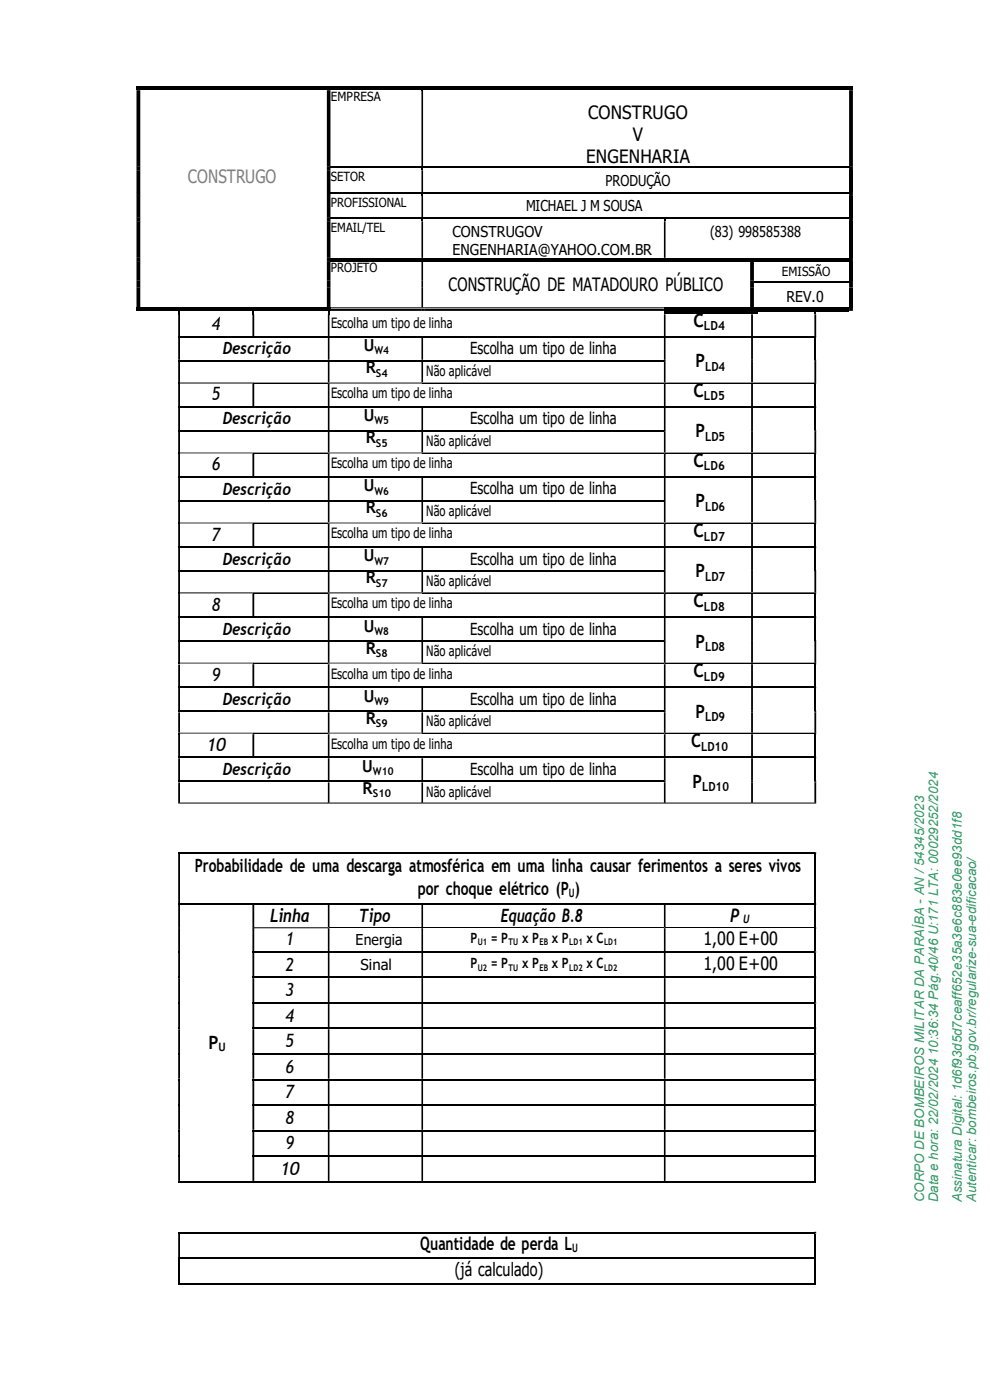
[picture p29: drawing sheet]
<svg xmlns="http://www.w3.org/2000/svg" width="210mm" height="297mm" viewBox="0 0 210 297" stroke-linecap="round" stroke-linejoin="round" font-family="sans-serif">
<defs><g id="words">
<g font-size="3.9">
<text x="124.8" y="25.1">CONSTRUGO</text>
<text x="134.3" y="29.8">V</text>
<text x="124.3" y="34.5">ENGENHARIA</text>
<text x="95.1" y="61.6">CONSTRUÇÃO DE MATADOURO PÚBLICO</text>
<text x="44.9" y="70.1">4</text>
<text x="147.1" y="69.3">C</text>
<text x="147.5" y="77.9">P</text>
<text x="44.9" y="84.9">5</text>
<text x="147.1" y="84.2">C</text>
<text x="147.5" y="92.8">P</text>
<text x="44.9" y="99.8">6</text>
<text x="147.1" y="99.1">C</text>
<text x="147.5" y="107.7">P</text>
<text x="147.1" y="114">C</text>
<text x="44.9" y="114.7">7</text>
<text x="147.5" y="122.5">P</text>
<text x="44.9" y="129.5">8</text>
<text x="147.1" y="128.8">C</text>
<text x="147.5" y="137.4">P</text>
<text x="147.1" y="143.7">C</text>
<text x="44.9" y="144.4">9</text>
<text x="147.5" y="152.3">P</text>
<text x="43.8" y="159.3">10</text>
<text x="146.6" y="158.6">C</text>
<text x="146.9" y="167.2">P</text>
<text x="41.3" y="184.9">Probabilidade de uma descarga atmosférica em uma linha causar ferimentos a seres vivos</text>
<text x="88.6" y="190">por choque elétrico (P )</text>
<text x="57.3" y="195.5">Linha</text>
<text x="76.1" y="195.5">Tipo</text>
<text x="106.3" y="195.5">Equação B.8</text>
<text x="154.9" y="195.5">P</text>
<text x="60.6" y="200.6">1</text>
<text x="149.2" y="200.4">1,00 E+00</text>
<text x="60.6" y="206">2</text>
<text x="149.2" y="205.8">1,00 E+00</text>
<text x="60.6" y="211.4">3</text>
<text x="60.6" y="216.8">4</text>
<text x="44.2" y="222.6">P</text>
<text x="60.6" y="222.2">5</text>
<text x="60.6" y="227.6">6</text>
<text x="60.6" y="233">7</text>
<text x="60.6" y="238.4">8</text>
<text x="60.6" y="243.8">9</text>
<text x="59.4" y="249.3">10</text>
<text x="89.2" y="265.2">Quantidade de perda L</text>
<text x="96.5" y="270.8">(já calculado)</text>
</g>
<text font-size="3.9" fill="#7f7f7f" x="39.9" y="38.9">CONSTRUGO</text>
<g font-size="3.5">
<text x="47.2" y="75.2">Descrição</text>
<text x="77.2" y="74.5">U</text>
<text x="99.7" y="75.1">Escolha um tipo de linha</text>
<text x="77.6" y="79.2">R</text>
<text x="77.2" y="89.3">U</text>
<text x="99.7" y="90">Escolha um tipo de linha</text>
<text x="47.2" y="90">Descrição</text>
<text x="77.6" y="94">R</text>
<text x="47.2" y="104.9">Descrição</text>
<text x="77.2" y="104.2">U</text>
<text x="99.7" y="104.9">Escolha um tipo de linha</text>
<text x="77.6" y="108.9">R</text>
<text x="47.2" y="119.8">Descrição</text>
<text x="77.2" y="119.1">U</text>
<text x="99.7" y="119.8">Escolha um tipo de linha</text>
<text x="77.6" y="123.8">R</text>
<text x="47.2" y="134.7">Descrição</text>
<text x="77.2" y="134">U</text>
<text x="99.7" y="134.7">Escolha um tipo de linha</text>
<text x="77.6" y="138.7">R</text>
<text x="47.2" y="149.6">Descrição</text>
<text x="77.2" y="148.8">U</text>
<text x="99.7" y="149.5">Escolha um tipo de linha</text>
<text x="77.6" y="153.5">R</text>
<text x="47.2" y="164.5">Descrição</text>
<text x="76.8" y="163.7">U</text>
<text x="99.7" y="164.4">Escolha um tipo de linha</text>
<text x="76.9" y="168.4">R</text>
</g>
<g font-size="3.2">
<text x="128.5" y="39.4">PRODUÇÃO</text>
<text x="111.6" y="44.8">MICHAEL J M SOUSA</text>
<text x="96" y="50.2">CONSTRUGOV</text>
<text x="150.6" y="50.2">(83) 998585388</text>
<text x="96" y="54.1">ENGENHARIA@YAHOO.COM.BR</text>
<text x="166.8" y="64.1">REV.0</text>
<text x="75.4" y="200.4">Energia</text>
<text x="76.5" y="205.9">Sinal</text>
</g>
<g font-size="3">
<text x="70.2" y="69.5">Escolha um tipo de linha</text>
<text x="90.4" y="79.7">Não aplicável</text>
<text x="70.2" y="84.5">Escolha um tipo de linha</text>
<text x="90.4" y="94.6">Não aplicável</text>
<text x="70.2" y="99.4">Escolha um tipo de linha</text>
<text x="90.4" y="109.5">Não aplicável</text>
<text x="70.2" y="114.2">Escolha um tipo de linha</text>
<text x="90.4" y="124.3">Não aplicável</text>
<text x="70.2" y="129.1">Escolha um tipo de linha</text>
<text x="70.2" y="144">Escolha um tipo de linha</text>
<text x="90.4" y="139.2">Não aplicável</text>
<text x="90.4" y="154.1">Não aplicável</text>
<text x="70.2" y="158.9">Escolha um tipo de linha</text>
<text x="90.4" y="169">Não aplicável</text>
<text x="99.8" y="200">P</text>
<text x="104.1" y="200">= P</text>
<text x="110.8" y="200">x P</text>
<text x="117.1" y="200">x P</text>
<text x="124.4" y="200">x C</text>
<text x="99.8" y="205.4">P</text>
<text x="104.1" y="205.4">= P</text>
<text x="110.8" y="205.4">x P</text>
<text x="117.1" y="205.4">x P</text>
<text x="124.4" y="205.4">x C</text>
</g>
<g font-size="2.8" fill="#396">
<text x="196" y="255.1" transform="rotate(-90 196 255.1)">CORPO DE BOMBEIROS MILITAR DA PARAÍBA - AN / 54345/2023</text>
<text x="199.1" y="255.1" transform="rotate(-90 199.1 255.1)">Data e hora: 22/02/2024 10:36:34 Pág.40/46 U:171 LTA: 00029252/2024</text>
<text x="204" y="255.1" transform="rotate(-90 204 255.1)">Assinatura Digital: 1d6f93d5d7ceaff652e35a3e6c883e0ee93dd1f8</text>
<text x="207.1" y="255.1" transform="rotate(-90 207.1 255.1)">Autenticar: bombeiros.pb.gov.br/regularize-sua-edificacao/</text>
</g>
<g font-size="2.7">
<text x="70.2" y="21.4">EMPRESA</text>
<text x="70.2" y="38.4">SETOR</text>
<text x="70.2" y="43.8">PROFISSIONAL</text>
<text x="70.2" y="49.2">EMAIL/TEL</text>
<text x="70.2" y="57.8">PROJETO</text>
<text x="165.9" y="58.5">EMISSÃO</text>
<text x="149.3" y="70.1">LD4</text>
<text x="149.6" y="78.6">LD4</text>
<text x="149.3" y="84.9">LD5</text>
<text x="149.6" y="93.5">LD5</text>
<text x="149.3" y="99.8">LD6</text>
<text x="149.6" y="108.4">LD6</text>
<text x="149.3" y="114.7">LD7</text>
<text x="149.6" y="123.2">LD7</text>
<text x="149.3" y="129.5">LD8</text>
<text x="149.6" y="138.1">LD8</text>
<text x="149.3" y="144.4">LD9</text>
<text x="149.6" y="153">LD9</text>
<text x="148.7" y="159.3">LD10</text>
<text x="148.9" y="167.9">LD10</text>
</g>
<g font-size="2.5">
<text x="120.7" y="190.3">U</text>
<text x="157.6" y="195.8">U</text>
<text x="46.4" y="223">U</text>
<text x="121.4" y="265.6">U</text>
</g>
<g font-size="2.3">
<text x="79.5" y="75.2">W4</text>
<text x="79.8" y="79.9">S4</text>
<text x="79.5" y="90">W5</text>
<text x="79.8" y="94.7">S5</text>
<text x="79.5" y="104.9">W6</text>
<text x="79.8" y="109.6">S6</text>
<text x="79.5" y="119.8">W7</text>
<text x="79.8" y="124.5">S7</text>
<text x="79.5" y="134.7">W8</text>
<text x="79.8" y="139.4">S8</text>
<text x="79.5" y="149.6">W9</text>
<text x="79.8" y="154.3">S9</text>
<text x="79.1" y="164.5">W10</text>
<text x="79.1" y="169.2">S10</text>
</g>
<g font-size="1.9">
<text x="101.3" y="200.5">U1</text>
<text x="107.9" y="200.5">TU</text>
<text x="114.4" y="200.5">EB</text>
<text x="120.7" y="200.5">LD1</text>
<text x="128.1" y="200.5">LD1</text>
<text x="101.3" y="206">U2</text>
<text x="107.9" y="206">TU</text>
<text x="114.4" y="206">EB</text>
<text x="120.7" y="206">LD2</text>
<text x="128.1" y="206">LD2</text>
</g>
</g></defs>
<g fill="#000">
<path d="M29 18.3h.8v.8h-.8z" fill-rule="evenodd"/>
<path d="M29 19.1h.8v16.2h-.8zM69.3 19.1h.8v16.2h-.8zM89.4 19.1h.3v16.2h-.3zM180.1 19.1h.8v16.2h-.8z" fill-rule="evenodd"/>
<path d="M69.3 18.3h.8v.8h-.8z" fill-rule="evenodd"/>
<path d="M89.4 18.3h90.8v.8h-90.8z" fill-rule="evenodd"/>
<path d="M180.1 18.3h.8v.8h-.8z" fill-rule="evenodd"/>
<path d="M29 35.3h.8v.8h-.8zM69.3 35.3h.8v.8h-.8z" fill-rule="evenodd"/>
<path d="M180.1 35.3h.8v.8h-.8zM29 36.1h.8v4.7h-.8zM69.3 36.1h.8v4.7h-.8zM89.4 36.1h.3v4.7h-.3z" fill-rule="evenodd"/>
<path d="M29 40.7h.8v.9h-.8zM69.3 40.7h.8v.9h-.8z" fill-rule="evenodd"/>
<path d="M29 46.1h.8v.9h-.8zM69.3 46.1h.8v.9h-.8z" fill-rule="evenodd"/>
<path d="M29 54.7h.8v.8h-.8zM69.3 54.7h.8v.8h-.8z" fill-rule="evenodd"/>
<path d="M29 59.6h.8v1.4h-.8zM69.3 59.6h.8v1.4h-.8zM89.4 59.6h.3v1.4h-.3zM159.1 59.6h.8v1.4h-.8z" fill-rule="evenodd"/>
<path d="M89.4 54.7h70.5v.8h-70.5z" fill-rule="evenodd"/>
<path d="M140.8 46.1h.4v.9h-.4z" fill-rule="evenodd"/>
<path d="M180.1 40.7h.8v.9h-.8zM29 41.5h.8v4.7h-.8zM69.3 41.5h.8v4.7h-.8zM89.4 41.5h.3v4.7h-.3z" fill-rule="evenodd"/>
<path d="M180.1 46.1h.8v.9h-.8zM29 46.9h.8v7.8h-.8zM69.3 46.9h.8v7.8h-.8zM89.4 46.9h.3v7.8h-.3zM140.8 46.9h.4v7.8h-.4z" fill-rule="evenodd"/>
<path d="M180.1 54.7h.8v.8h-.8zM29 55.5h.8v4.1h-.8zM69.3 55.5h.8v4.1h-.8zM89.4 55.5h.3v4.1h-.3zM159.1 55.5h.8v4.1h-.8z" fill-rule="evenodd"/>
<path d="M180.1 59.6h.8v1.4h-.8zM29 61h.8v4.2h-.8zM69.3 61h.8v4.2h-.8zM89.4 61h.3v4.2h-.3zM159.1 61h.8v4.2h-.8z" fill-rule="evenodd"/>
<path d="M29 65.2h1.5v.8h-1.5z" fill-rule="evenodd"/>
<path d="M37.8 65.2h15.8v.8h-15.8z" fill-rule="evenodd"/>
<path d="M53.6 65.2h15.8v.8h-15.8z" fill-rule="evenodd"/>
<path d="M70.1 65.2h19.4v.2h-19.4zM70.1 65.5h19.4v.5h-19.4z" fill-rule="evenodd"/>
<path d="M89.4 65.2h.7v.2h-.7zM89.4 65.5h.7v.5h-.7z" fill-rule="evenodd"/>
<path d="M90.1 65.2h50.7v.2h-50.7zM90.1 65.5h50.7v.5h-50.7z" fill-rule="evenodd"/>
<path d="M140.8 65.2h19.9v1.5h-19.9z" fill-rule="evenodd"/>
<path d="M140.8 76.3h.4v.5h-.4zM159.3 76.3h.4v.5h-.4zM172.8 76.3h.3v.5h-.3zM37.8 76.7h.4v4.4h-.4zM69.6 76.7h.3v4.4h-.3zM89.4 76.7h.3v4.4h-.3z" fill-rule="evenodd"/>
<path d="M140.8 76.7h.4v4.4h-.4zM159.3 76.7h.4v4.4h-.4zM172.8 76.7h.3v4.4h-.3z" fill-rule="evenodd"/>
<path d="M172.8 71.3h.3v.3h-.3zM37.8 71.6h.4v4.7h-.4zM69.6 71.6h.3v4.7h-.3zM89.4 71.6h.3v4.7h-.3zM140.8 71.6h.4v4.7h-.4zM159.3 71.6h.4v4.7h-.4z" fill-rule="evenodd"/>
<path d="M172.8 65.2h7.4v1.1h-7.4z" fill-rule="evenodd"/>
<path d="M180.1 65.2h.8v.8h-.8zM37.8 66.7h.4v4.6h-.4zM53.6 66.7h.3v4.6h-.3zM69.6 66.7h.3v4.6h-.3zM140.8 66.7h.4v4.6h-.4zM159.3 66.7h.4v4.6h-.4zM172.8 66.7h.3v4.6h-.3z" fill-rule="evenodd"/>
<path d="M38.1 81.1l15.5 .1zM38.1 81.2h15.5v.2h-15.5z" fill-rule="evenodd"/>
<path d="M38.1 95.9l15.5 .1zM38.1 96.1l15.5 .1z" fill-rule="evenodd"/>
<path d="M53.6 81.3h.3v.1h-.3zM53.6 81.1l.2 .1z" fill-rule="evenodd"/>
<path d="M53.6 81.2h.2v.2h-.2zM53.8 81.1l15.8 .1z" fill-rule="evenodd"/>
<path d="M53.6 96.2h.3v.2h-.3zM53.6 95.9l.2 .1z" fill-rule="evenodd"/>
<path d="M53.6 96.1l.2 .1zM53.8 95.9l15.8 .1z" fill-rule="evenodd"/>
<path d="M69.6 81.3h.3v.1h-.3zM69.6 81.1l.2 .1z" fill-rule="evenodd"/>
<path d="M69.6 81.2h.2v.2h-.2zM69.8 81.1l19.7 .1z" fill-rule="evenodd"/>
<path d="M69.6 96.2h.3v.2h-.3zM69.6 95.9l.2 .1z" fill-rule="evenodd"/>
<path d="M69.6 96.1l.2 .1zM69.8 95.9l19.7 .1z" fill-rule="evenodd"/>
<path d="M69.8 81.2h19.7v.2h-19.7zM89.4 81.1l.3 .1z" fill-rule="evenodd"/>
<path d="M69.8 96.1l19.7 .1zM89.4 95.9l.3 .1z" fill-rule="evenodd"/>
<path d="M89.4 81.2h.3v.2h-.3zM89.7 81.1l51.1 .1z" fill-rule="evenodd"/>
<path d="M89.4 96.1l.3 .1zM89.7 95.9l51.1 .1z" fill-rule="evenodd"/>
<path d="M140.8 81.3h.4v.1h-.4zM140.8 81.1l.3 .1z" fill-rule="evenodd"/>
<path d="M140.8 81.2h.3v.2h-.3zM141.1 81.1l18.3 .1z" fill-rule="evenodd"/>
<path d="M140.8 91.2h.4v.4h-.4zM159.3 91.2h.4v.4h-.4zM172.8 91.2h.3v.4h-.3zM37.8 91.6h.4v4.4h-.4zM69.6 91.6h.3v4.4h-.3zM89.4 91.6h.3v4.4h-.3z" fill-rule="evenodd"/>
<path d="M140.8 91.6h.4v4.4h-.4zM159.3 91.6h.4v4.4h-.4zM172.8 91.6h.3v4.4h-.3z" fill-rule="evenodd"/>
<path d="M140.8 96.2h.4v.2h-.4zM140.8 95.9l.3 .1z" fill-rule="evenodd"/>
<path d="M140.8 96.1l.3 .1zM141.1 95.9l18.3 .1z" fill-rule="evenodd"/>
<path d="M159.3 81.3h.4v.1h-.4zM159.4 81.1l.2 .1z" fill-rule="evenodd"/>
<path d="M159.3 96.2h.4v.2h-.4zM159.4 95.9l.2 .1z" fill-rule="evenodd"/>
<path d="M159.4 81.2h.2v.2h-.2zM159.6 81.1l13.2 .1z" fill-rule="evenodd"/>
<path d="M159.4 96.1l.2 .1zM159.6 95.9l13.2 .1z" fill-rule="evenodd"/>
<path d="M172.8 81.1h.3v.3h-.3zM37.8 81.4h.4v4.8h-.4zM53.6 81.4h.3v4.8h-.3zM69.6 81.4h.3v4.8h-.3zM140.8 81.4h.4v4.8h-.4zM159.3 81.4h.4v4.8h-.4z" fill-rule="evenodd"/>
<path d="M172.8 86.1h.3v.4h-.3zM37.8 86.5h.4v4.7h-.4zM69.6 86.5h.3v4.7h-.3zM89.4 86.5h.3v4.7h-.3zM140.8 86.5h.4v4.7h-.4zM159.3 86.5h.4v4.7h-.4z" fill-rule="evenodd"/>
<path d="M172.8 95.9h.3v.5h-.3zM37.8 96.3h.4v4.7h-.4zM53.6 96.3h.3v4.7h-.3zM69.6 96.3h.3v4.7h-.3zM140.8 96.3h.4v4.7h-.4zM159.3 96.3h.4v4.7h-.4z" fill-rule="evenodd"/>
<path d="M38.1 110.8l15.5 .1zM38.1 111h15.5z" fill-rule="evenodd"/>
<path d="M53.6 111h.3v.2h-.3zM53.6 110.8l.2 .1z" fill-rule="evenodd"/>
<path d="M53.6 111h.2zM53.8 110.8l15.8 .1z" fill-rule="evenodd"/>
<path d="M69.6 111h.3v.2h-.3zM69.6 110.8l.2 .1z" fill-rule="evenodd"/>
<path d="M69.6 111h.2zM69.8 110.8l19.7 .1z" fill-rule="evenodd"/>
<path d="M69.8 111h19.7zM89.4 110.8l.3 .1z" fill-rule="evenodd"/>
<path d="M89.4 111h.3zM89.7 110.8l51.1 .1z" fill-rule="evenodd"/>
<path d="M140.8 106.1h.4v.4h-.4zM159.3 106.1h.4v.4h-.4zM172.8 106.1h.3v.4h-.3zM37.8 106.5h.4v4.3h-.4zM69.6 106.5h.3v4.3h-.3zM89.4 106.5h.3v4.3h-.3z" fill-rule="evenodd"/>
<path d="M140.8 106.5h.4v4.3h-.4zM159.3 106.5h.4v4.3h-.4zM172.8 106.5h.3v4.3h-.3z" fill-rule="evenodd"/>
<path d="M140.8 111h.4v.2h-.4zM140.8 110.8l.3 .1z" fill-rule="evenodd"/>
<path d="M140.8 111h.3zM141.1 110.8l18.3 .1z" fill-rule="evenodd"/>
<path d="M159.3 111h.4v.2h-.4zM159.4 110.8l.2 .1z" fill-rule="evenodd"/>
<path d="M159.4 111h.2zM159.6 110.8l13.2 .1z" fill-rule="evenodd"/>
<path d="M172.8 101h.3v.3h-.3zM37.8 101.3h.4v4.8h-.4zM69.6 101.3h.3v4.8h-.3zM89.4 101.3h.3v4.8h-.3zM140.8 101.3h.4v4.8h-.4zM159.3 101.3h.4v4.8h-.4z" fill-rule="evenodd"/>
<path d="M172.8 110.8h.3v.4h-.3zM37.8 111.2h.4v4.7h-.4zM53.6 111.2h.3v4.7h-.3zM69.6 111.2h.3v4.7h-.3zM140.8 111.2h.4v4.7h-.4zM159.3 111.2h.4v4.7h-.4z" fill-rule="evenodd"/>
<path d="M172.8 115.9h.3v.4h-.3zM37.8 116.2h.4v4.7h-.4zM69.6 116.2h.3v4.7h-.3zM89.4 116.2h.3v4.7h-.3zM140.8 116.2h.4v4.7h-.4zM159.3 116.2h.4v4.7h-.4z" fill-rule="evenodd"/>
<path d="M38.1 125.6h15.5v.2h-15.5zM38.1 125.8l15.5 .1z" fill-rule="evenodd"/>
<path d="M53.6 125.9h.3v.2h-.3zM53.6 125.6h.2v.2h-.2z" fill-rule="evenodd"/>
<path d="M53.6 125.8l.2 .1zM53.8 125.6h15.8v.2h-15.8z" fill-rule="evenodd"/>
<path d="M69.6 125.9h.3v.2h-.3zM69.6 125.6h.2v.2h-.2z" fill-rule="evenodd"/>
<path d="M69.6 125.8l.2 .1zM69.8 125.6h19.7v.2h-19.7z" fill-rule="evenodd"/>
<path d="M69.8 125.8l19.7 .1zM89.4 125.6h.3v.2h-.3z" fill-rule="evenodd"/>
<path d="M89.4 125.8l.3 .1zM89.7 125.6h51.1v.2h-51.1z" fill-rule="evenodd"/>
<path d="M140.8 120.9h.4v.5h-.4zM159.3 120.9h.4v.5h-.4zM172.8 120.9h.3v.5h-.3zM37.8 121.3h.4v4.3h-.4zM69.6 121.3h.3v4.3h-.3zM89.4 121.3h.3v4.3h-.3z" fill-rule="evenodd"/>
<path d="M140.8 121.3h.4v4.3h-.4zM159.3 121.3h.4v4.3h-.4zM172.8 121.3h.3v4.3h-.3z" fill-rule="evenodd"/>
<path d="M140.8 125.9h.4v.2h-.4zM140.8 125.6h.3v.2h-.3z" fill-rule="evenodd"/>
<path d="M140.8 125.8l.3 .1zM141.1 125.6h18.3v.2h-18.3z" fill-rule="evenodd"/>
<path d="M140.8 135.8h.4v.4h-.4zM159.3 135.8h.4v.4h-.4zM172.8 135.8h.3v.4h-.3zM37.8 136.2h.4v4.4h-.4zM69.6 136.2h.3v4.4h-.3zM89.4 136.2h.3v4.4h-.3z" fill-rule="evenodd"/>
<path d="M140.8 136.2h.4v4.4h-.4zM159.3 136.2h.4v4.4h-.4zM172.8 136.2h.3v4.4h-.3z" fill-rule="evenodd"/>
<path d="M159.3 125.9h.4v.2h-.4zM159.4 125.6h.2v.2h-.2z" fill-rule="evenodd"/>
<path d="M159.4 125.8l.2 .1zM159.6 125.6h13.2v.2h-13.2z" fill-rule="evenodd"/>
<path d="M172.8 125.6h.3v.5h-.3zM37.8 126h.4v4.8h-.4zM53.6 126h.3v4.8h-.3zM69.6 126h.3v4.8h-.3zM140.8 126h.4v4.8h-.4zM159.3 126h.4v4.8h-.4z" fill-rule="evenodd"/>
<path d="M172.8 130.8h.3v.3h-.3zM37.8 131.1h.4v4.7h-.4zM69.6 131.1h.3v4.7h-.3zM89.4 131.1h.3v4.7h-.3zM140.8 131.1h.4v4.7h-.4zM159.3 131.1h.4v4.7h-.4z" fill-rule="evenodd"/>
<path d="M38.1 140.6l15.5 .1zM38.1 140.8h15.5z" fill-rule="evenodd"/>
<path d="M38.1 155.4l15.5 .1zM38.1 155.6l15.5 .1z" fill-rule="evenodd"/>
<path d="M53.6 140.8h.3v.2h-.3zM53.6 140.6l.2 .1z" fill-rule="evenodd"/>
<path d="M53.6 140.8h.2zM53.8 140.6l15.8 .1z" fill-rule="evenodd"/>
<path d="M53.6 155.7h.3v.1h-.3zM53.6 155.4l.2 .1z" fill-rule="evenodd"/>
<path d="M53.6 155.6l.2 .1zM53.8 155.4l15.8 .1z" fill-rule="evenodd"/>
<path d="M69.6 140.8h.3v.2h-.3zM69.6 140.6l.2 .1z" fill-rule="evenodd"/>
<path d="M69.6 140.8h.2zM69.8 140.6l19.7 .1z" fill-rule="evenodd"/>
<path d="M69.6 155.7h.3v.1h-.3zM69.6 155.4l.2 .1z" fill-rule="evenodd"/>
<path d="M69.6 155.6l.2 .1zM69.8 155.4l19.7 .1z" fill-rule="evenodd"/>
<path d="M69.8 140.8h19.7zM89.4 140.6l.3 .1z" fill-rule="evenodd"/>
<path d="M69.8 155.6l19.7 .1zM89.4 155.4l.3 .1z" fill-rule="evenodd"/>
<path d="M89.4 140.8h.3zM89.7 140.6l51.1 .1z" fill-rule="evenodd"/>
<path d="M89.4 155.6l.3 .1zM89.7 155.4l51.1 .1z" fill-rule="evenodd"/>
<path d="M140.8 140.8h.4v.2h-.4zM140.8 140.6l.3 .1z" fill-rule="evenodd"/>
<path d="M140.8 140.8h.3zM141.1 140.6l18.3 .1z" fill-rule="evenodd"/>
<path d="M140.8 150.7h.4v.4h-.4zM159.3 150.7h.4v.4h-.4zM172.8 150.7h.3v.4h-.3zM37.8 151.1h.4v4.3h-.4zM69.6 151.1h.3v4.3h-.3zM89.4 151.1h.3v4.3h-.3z" fill-rule="evenodd"/>
<path d="M140.8 151.1h.4v4.3h-.4zM159.3 151.1h.4v4.3h-.4zM172.8 151.1h.3v4.3h-.3z" fill-rule="evenodd"/>
<path d="M140.8 155.7h.4v.1h-.4zM140.8 155.4l.3 .1z" fill-rule="evenodd"/>
<path d="M140.8 155.6l.3 .1zM141.1 155.4l18.3 .1z" fill-rule="evenodd"/>
<path d="M159.3 140.8h.4v.2h-.4zM159.4 140.6l.2 .1z" fill-rule="evenodd"/>
<path d="M159.3 155.7h.4v.1h-.4zM159.4 155.4l.2 .1z" fill-rule="evenodd"/>
<path d="M159.4 140.8h.2zM159.6 140.6l13.2 .1z" fill-rule="evenodd"/>
<path d="M159.4 155.6l.2 .1zM159.6 155.4l13.2 .1z" fill-rule="evenodd"/>
<path d="M172.8 140.5h.3v.5h-.3zM37.8 141h.4v4.7h-.4zM53.6 141h.3v4.7h-.3zM69.6 141h.3v4.7h-.3zM140.8 141h.4v4.7h-.4zM159.3 141h.4v4.7h-.4z" fill-rule="evenodd"/>
<path d="M172.8 145.7h.3v.3h-.3zM37.8 146h.4v4.7h-.4zM69.6 146h.3v4.7h-.3zM89.4 146h.3v4.7h-.3zM140.8 146h.4v4.7h-.4zM159.3 146h.4v4.7h-.4z" fill-rule="evenodd"/>
<path d="M172.8 155.4h.3v.4h-.3zM37.8 155.8h.4v4.7h-.4zM53.6 155.8h.3v4.7h-.3zM69.6 155.8h.3v4.7h-.3zM140.8 155.8h.4v4.7h-.4zM159.3 155.8h.4v4.7h-.4z" fill-rule="evenodd"/>
<path d="M37.8 170.3h31.8v.1h-31.8zM37.8 170.5l31.8 .1z" fill-rule="evenodd"/>
<path d="M69.6 170.3h.2v.1h-.2zM69.6 170.5l.2 .1z" fill-rule="evenodd"/>
<path d="M69.8 170.3h19.7v.1h-19.7zM69.8 170.5l19.7 .1z" fill-rule="evenodd"/>
<path d="M89.4 170.3h.3v.1h-.3zM89.4 170.5l.3 .1z" fill-rule="evenodd"/>
<path d="M89.7 170.3h51.1v.1h-51.1zM89.7 170.5l51.1 .1z" fill-rule="evenodd"/>
<path d="M140.8 165.6h.4v.4h-.4zM159.3 165.6h.4v.4h-.4zM172.8 165.6h.3v.4h-.3zM37.8 166h.4v4.3h-.4zM69.6 166h.3v4.3h-.3zM89.4 166h.3v4.3h-.3z" fill-rule="evenodd"/>
<path d="M140.8 166h.4v4.3h-.4zM159.3 166h.4v4.3h-.4zM172.8 166h.3v4.3h-.3z" fill-rule="evenodd"/>
<path d="M140.8 170.3h.3v.1h-.3zM140.8 170.5l.3 .1z" fill-rule="evenodd"/>
<path d="M141.1 170.3h18.3v.1h-18.3zM141.1 170.5l18.3 .1z" fill-rule="evenodd"/>
<path d="M159.4 170.3h.2v.1h-.2zM159.4 170.5l.2 .1z" fill-rule="evenodd"/>
<path d="M159.6 170.3h13.2v.1h-13.2zM159.6 170.5l13.2 .1z" fill-rule="evenodd"/>
<path d="M172.8 160.5h.3v.4h-.3zM37.8 160.9h.4v4.7h-.4zM69.6 160.9h.3v4.7h-.3zM89.4 160.9h.3v4.7h-.3zM140.8 160.9h.4v4.7h-.4zM159.3 160.9h.4v4.7h-.4z" fill-rule="evenodd"/>
<path d="M172.8 170.3h.3v.1h-.3zM172.8 170.5l.3 .1z" fill-rule="evenodd"/>
<path d="M37.8 196.7h.4v.4h-.4zM53.6 196.7h.3v.4h-.3z" fill-rule="evenodd"/>
<path d="M53.9 196.7l15.7 .1zM53.9 196.8h15.7v.1h-15.7z" fill-rule="evenodd"/>
<path d="M69.6 196.9h.3v.2h-.3zM69.6 196.7l.2 .1z" fill-rule="evenodd"/>
<path d="M69.6 196.8h.2v.1h-.2zM69.8 196.7l19.7 .1z" fill-rule="evenodd"/>
<path d="M89.4 196.9h.3v.2h-.3zM89.4 196.7l.3 .1z" fill-rule="evenodd"/>
<path d="M89.4 196.8h.3v.1h-.3zM89.7 196.7l51.1 .1z" fill-rule="evenodd"/>
<path d="M140.8 196.9h.4v.2h-.4zM140.8 196.7l.3 .1z" fill-rule="evenodd"/>
<path d="M140.8 196.8h.3v.1h-.3zM141.1 196.7l31.7 .1z" fill-rule="evenodd"/>
<path d="M172.8 180.8h.3v.4h-.3zM37.8 181.1h.4v10.5h-.4z" fill-rule="evenodd"/>
<path d="M172.8 191.6h.3v.4h-.3zM37.8 191.9h.4v4.8h-.4zM53.6 191.9h.3v4.8h-.3zM69.6 191.9h.3v4.8h-.3zM89.4 191.9h.3v4.8h-.3zM140.8 191.9h.4v4.8h-.4z" fill-rule="evenodd"/>
<path d="M172.8 196.7h.3v.4h-.3zM37.8 197h.4v4.8h-.4zM53.6 197h.3v4.8h-.3zM69.6 197h.3v4.8h-.3zM89.4 197h.3v4.8h-.3zM140.8 197h.4v4.8h-.4z" fill-rule="evenodd"/>
<path d="M172.8 201.8h.3v.3h-.3zM37.8 202.1h.4v5.1h-.4zM53.6 202.1h.3v5.1h-.3zM69.6 202.1h.3v5.1h-.3zM89.4 202.1h.3v5.1h-.3zM140.8 202.1h.4v5.1h-.4z" fill-rule="evenodd"/>
<path d="M172.8 207.1h.3v.4h-.3zM37.8 207.5h.4v5.1h-.4zM53.6 207.5h.3v5.1h-.3zM69.6 207.5h.3v5.1h-.3zM89.4 207.5h.3v5.1h-.3zM140.8 207.5h.4v5.1h-.4z" fill-rule="evenodd"/>
<path d="M172.8 212.6h.3v.3h-.3zM37.8 212.9h.4v5.1h-.4zM53.6 212.9h.3v5.1h-.3zM69.6 212.9h.3v5.1h-.3zM89.4 212.9h.3v5.1h-.3zM140.8 212.9h.4v5.1h-.4z" fill-rule="evenodd"/>
<path d="M172.8 218h.3v.4h-.3zM37.8 218.4h.4v5h-.4zM53.6 218.4h.3v5h-.3zM69.6 218.4h.3v5h-.3zM89.4 218.4h.3v5h-.3zM140.8 218.4h.4v5h-.4z" fill-rule="evenodd"/>
<path d="M172.8 223.4h.3v.4h-.3zM37.8 223.8h.4v5.1h-.4zM53.6 223.8h.3v5.1h-.3zM69.6 223.8h.3v5.1h-.3zM89.4 223.8h.3v5.1h-.3zM140.8 223.8h.4v5.1h-.4z" fill-rule="evenodd"/>
<path d="M172.8 228.9h.3v.3h-.3zM37.8 229.2h.4v5.1h-.4zM53.6 229.2h.3v5.1h-.3zM69.6 229.2h.3v5.1h-.3zM89.4 229.2h.3v5.1h-.3zM140.8 229.2h.4v5.1h-.4z" fill-rule="evenodd"/>
<path d="M172.8 234.2h.3v.4h-.3zM37.8 234.6h.4v5.1h-.4zM53.6 234.6h.3v5.1h-.3zM69.6 234.6h.3v5.1h-.3zM89.4 234.6h.3v5.1h-.3zM140.8 234.6h.4v5.1h-.4z" fill-rule="evenodd"/>
<path d="M172.8 239.7h.3v.3h-.3zM37.8 240h.4v5.1h-.4zM53.6 240h.3v5.1h-.3zM69.6 240h.3v5.1h-.3zM89.4 240h.3v5.1h-.3zM140.8 240h.4v5.1h-.4z" fill-rule="evenodd"/>
<path d="M172.8 245.1h.3v.3h-.3zM37.8 245.4h.4v5.1h-.4zM53.6 245.4h.3v5.1h-.3zM69.6 245.4h.3v5.1h-.3zM89.4 245.4h.3v5.1h-.3zM140.8 245.4h.4v5.1h-.4z" fill-rule="evenodd"/>
<path d="M172.8 261.3h.3v.4h-.3zM37.8 261.7h.4v5.1h-.4z" fill-rule="evenodd"/>
</g>
<g fill="#000">
<path d="M29.7 18.3h39.7v.8h-39.7zM70.1 18.3h19.4v.8h-19.4zM89.4 19.1h.3zM89.4 35.3h.3v.8h-.3zM180.1 36.1h.8v4.7h-.8zM70.1 54.7h19.4v.8h-19.4zM89.4 40.7h.3v.9h-.3zM89.4 46.1h.3v.9h-.3zM89.4 55.5h.3zM159.9 54.7h20.3v.8h-20.3zM180.1 41.5h.8v4.7h-.8zM180.1 46.9h.8v7.8h-.8z"/>
<path d="M180.1 55.5h.8v4.1h-.8zM30.5 65.2h7.3v.8h-7.3zM37.8 66h.4v.7h-.4zM37.8 76.3h.4v.5h-.4zM53.6 66h.3v.7h-.3zM69.3 65.2h.8v.8h-.8zM69.6 66h.3v.7h-.3zM69.6 76.3h.3v.5h-.3zM89.4 76.3h.3v.5h-.3zM159.9 65.2h12.9v1.1h-12.9zM172.8 66.3h.3v.4h-.3zM180.1 61h.8v4.2h-.8z"/>
<path d="M37.8 81.1h.4v.3h-.4zM37.8 91.2h.4v.4h-.4zM37.8 95.9h.4v.5h-.4zM69.6 91.2h.3v.4h-.3zM89.4 91.2h.3v.4h-.3zM37.8 106.1h.4v.4h-.4zM37.8 110.8h.4v.4h-.4zM69.6 106.1h.3v.4h-.3zM89.4 106.1h.3v.4h-.3zM37.8 120.9h.4v.5h-.4zM37.8 125.6h.4v.5h-.4zM37.8 135.8h.4v.4h-.4z"/>
<path d="M69.6 120.9h.3v.5h-.3zM69.6 135.8h.3v.4h-.3zM89.4 120.9h.3v.5h-.3zM89.4 135.8h.3v.4h-.3zM37.8 140.5h.4v.5h-.4zM37.8 150.7h.4v.4h-.4zM37.8 155.4h.4v.4h-.4zM69.6 150.7h.3v.4h-.3zM89.4 150.7h.3v.4h-.3zM37.8 165.6h.4v.4h-.4zM69.6 165.6h.3v.4h-.3zM89.4 165.6h.3v.4h-.3z"/>
<path d="M37.8 201.8h.4v.3h-.4zM37.8 207.1h.4v.4h-.4zM37.8 212.6h.4v.3h-.4zM37.8 218h.4v.4h-.4zM37.8 223.4h.4v.4h-.4zM37.8 228.9h.4v.3h-.4zM37.8 234.2h.4v.4h-.4zM37.8 239.7h.4v.3h-.4zM37.8 245.1h.4v.3h-.4zM172.8 250.5h.3v.4h-.3zM172.8 266.8h.3v.4h-.3zM172.8 272.2h.3v.3h-.3z"/>
</g>
<g fill="none" stroke="#000" stroke-width=".34">
<path d="M70.1 35.5h19.4M89.7 35.5h90.5M70.1 46.3h19.4M89.7 46.3h51.1M141.1 46.3h39.1M37.8 71.5h135M38.1 91.4h31.5M69.9 91.4h19.6M89.7 91.4h51.1M37.8 101.2h135M38.1 106.3h31.5M69.9 106.3h19.6"/>
<path d="M89.7 106.3h51.1M37.8 145.8h135M38.1 150.9h31.5M69.9 150.9h19.6M89.7 150.9h51.1M37.8 191.8h135M53.6 202h119.2M53.6 212.8h119.2M53.6 229h119.2M53.6 239.9h119.2M53.6 245.3h119.2M37.8 272.4h135"/>
</g>
<g fill="none" stroke="#000" stroke-width=".38">
<path d="M70.1 40.9h19.4M89.7 40.9h90.5M159.9 59.8h20.3M38.1 76.5h31.5M69.9 76.5h19.6M89.7 76.5h51.1M173 71.6v4.7M37.8 86.3h135M173 81.4v4.8M173 86.5v4.7M173 96.3v4.7M37.8 116.1h135"/>
<path d="M173 101.3v4.8M173 111.2v4.7M173 116.2v4.7M37.8 131h135M38.1 121.1h31.5M38.1 136h31.5M69.9 121.1h19.6M69.9 136h19.6M89.7 121.1h51.1M89.7 136h51.1M173 126v4.8M173 131.1v4.7"/>
<path d="M173 141v4.7M173 146v4.7M173 155.8v4.7M37.8 160.7h135M38.1 165.8h31.5M69.9 165.8h19.6M89.7 165.8h51.1M173 160.9v4.7M37.8 181h135M173 181.1v10.5M173 191.9v4.8M173 197v4.8"/>
<path d="M53.6 207.3h119.2M53.6 218.2h119.2M173 202.1v5.1M173 207.5v5.1M173 212.9v5.1M173 218.4v5M53.6 223.6h119.2M53.6 234.4h119.2M173 223.8v5.1M173 229.2v5.1M173 234.6v5.1M173 240v5.1"/>
<path d="M37.8 250.7h135M173 245.4v5.1M37.8 261.5h135M37.8 267h135M38 267.1v5.4M173 261.7v5.1M173 267.1v5.4"/>
</g>
<g fill="none" stroke="#000" stroke-width=".21">
<path d="M53.8 81.3h15.8M53.8 96.1h15.8M89.7 81.3h51.1M89.7 96.1h51.1M141.1 81.3h18.3M141.1 96.1h18.3M159.6 81.3h13.2M159.6 96.1h13.2M53.8 111h15.8M89.7 111h51.1M141.1 111h18.3M159.6 111h13.2"/>
<path d="M53.8 125.9h15.8M89.7 125.9h51.1M141.1 125.9h18.3M159.6 125.9h13.2M53.8 140.8h15.8M53.8 155.7h15.8M89.7 140.8h51.1M89.7 155.7h51.1M141.1 140.8h18.3M141.1 155.7h18.3M159.6 140.8h13.2M159.6 155.7h13.2"/>
<path d="M69.8 196.9h19.7M89.7 196.9h51.1M141.1 196.9h31.7"/>
</g>
<use href="#words"/>
</svg>
